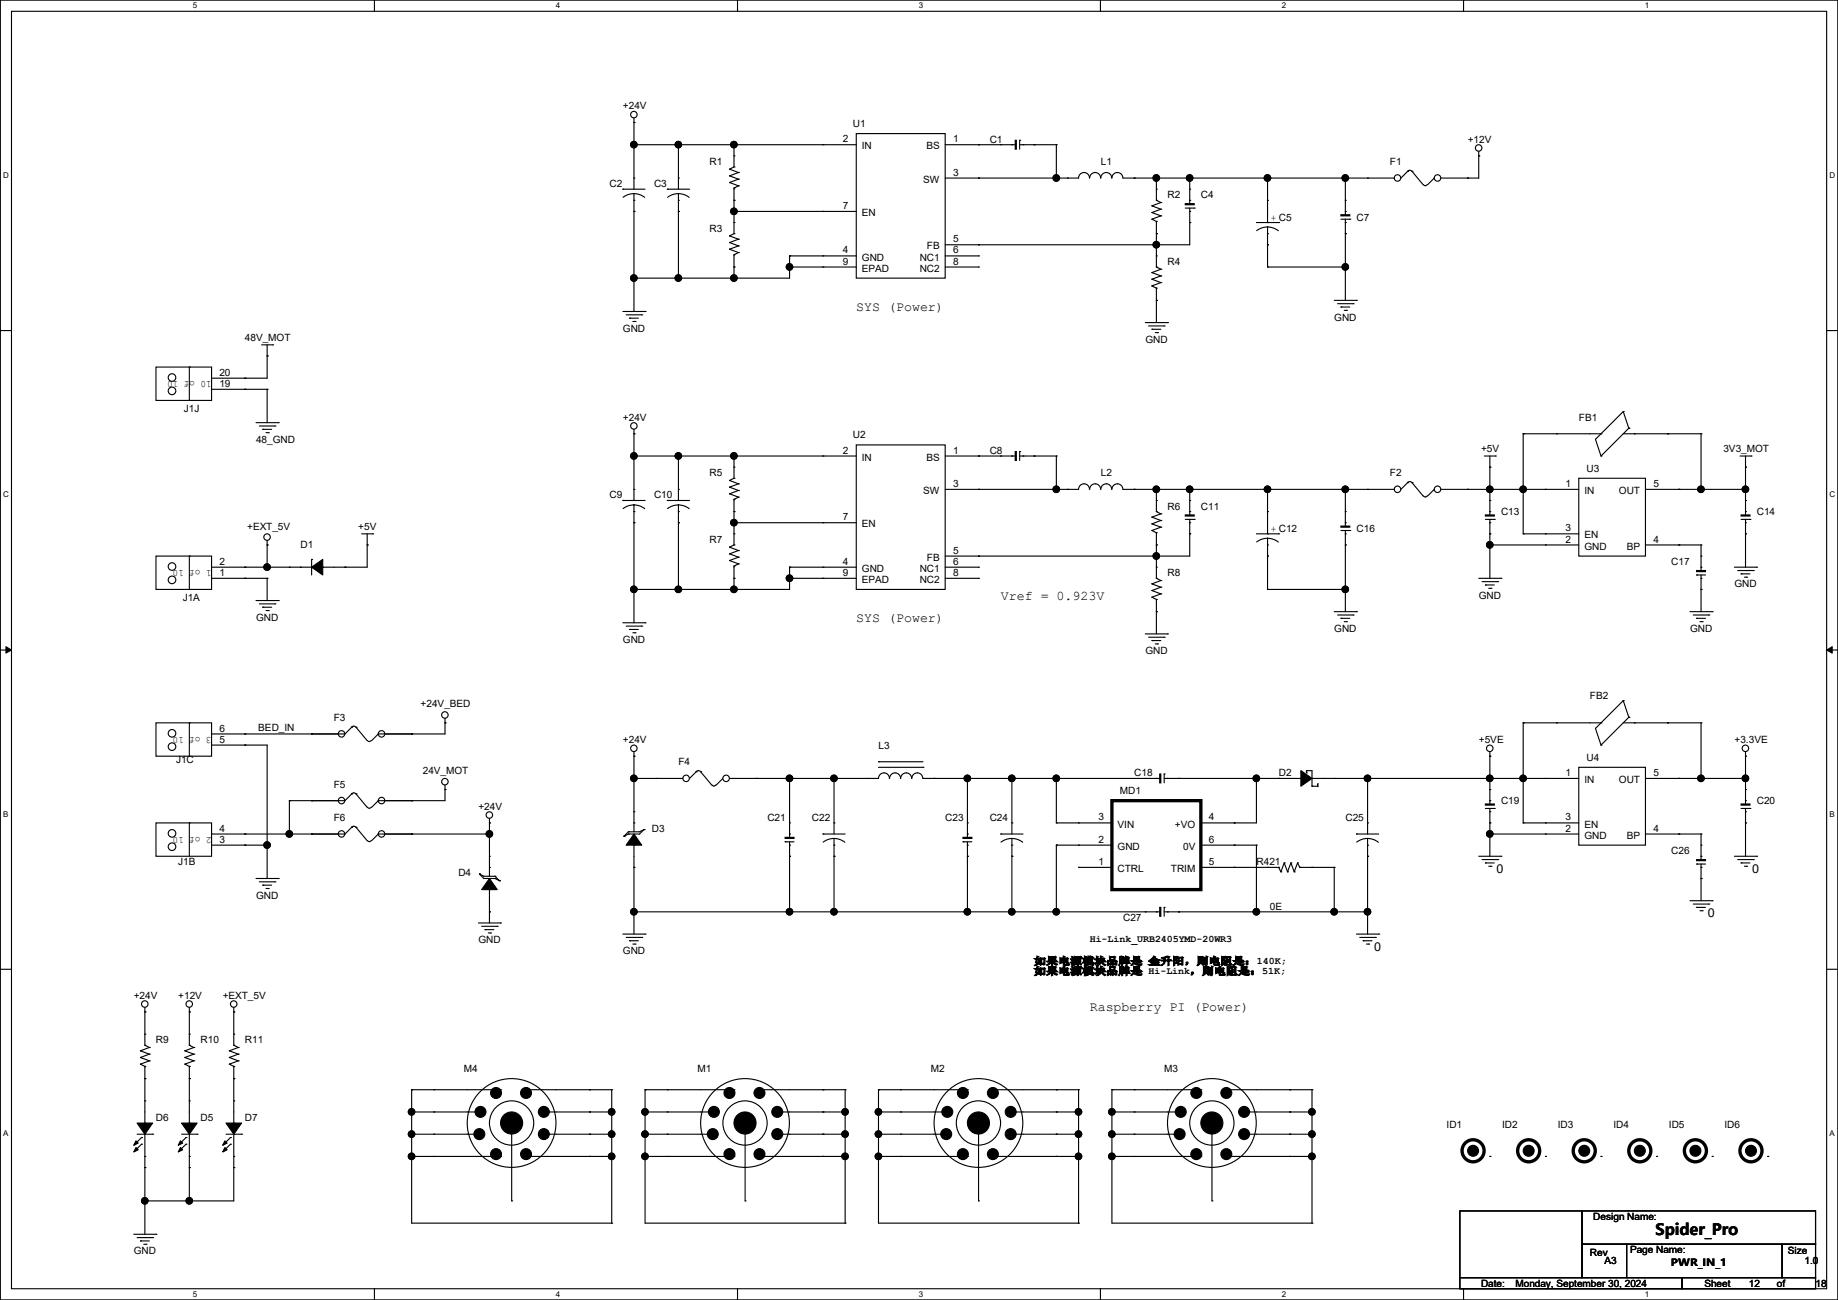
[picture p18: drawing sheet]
<svg xmlns="http://www.w3.org/2000/svg" width="420mm" height="297mm" viewBox="0 0 420 297" stroke-linecap="round" stroke-linejoin="round" font-family="sans-serif">
<defs><g id="words">
<text font-size="3.6" x="378.3" y="282.2">Spider_Pro</text>
<g font-size="3">
<text x="195.7" y="71">SYS (Power)</text>
<text x="228.7" y="137.1">Vref = 0.923V</text>
<text x="195.7" y="142.2">SYS (Power)</text>
<text x="249" y="231.1">Raspberry PI (Power)</text>
</g>
<g font-size="2.8">
<text x="342" y="199.4">0</text>
<text x="400.4" y="199.4">0</text>
<text x="390.2" y="209.6">0</text>
<text x="314" y="217.2">0</text>
</g>
<g font-size="2.3">
<text x="142.3" y="25">+24V</text>
<text x="194.9" y="29">U1</text>
<text x="192.6" y="32.5">2</text>
<text x="196.9" y="34.1">IN</text>
<text x="211.7" y="34.1">BS</text>
<text x="217.8" y="32.5">1</text>
<text x="226.2" y="32.6">C1</text>
<text x="335.4" y="32.6">+12V</text>
<text x="162.1" y="37.7">R1</text>
<text x="210.9" y="41.7">SW</text>
<text x="217.8" y="40.1">3</text>
<text x="251.6" y="37.7">L1</text>
<text x="317.6" y="37.7">F1</text>
<text x="139.3" y="42.8">C2</text>
<text x="149.4" y="42.8">C3</text>
<text x="192.6" y="47.8">7</text>
<text x="266.8" y="45.3">R2</text>
<text x="274.4" y="45.3">C4</text>
<text x="162.1" y="52.9">R3</text>
<text x="196.9" y="49.4">EN</text>
<text x="290.4" y="50.4">+ C5</text>
<text x="310" y="50.4">C7</text>
<text x="192.6" y="57.9">4</text>
<text x="196.9" y="59.5">GND</text>
<text x="210.2" y="59.5">NC1</text>
<text x="211.8" y="57">FB</text>
<text x="217.8" y="55.4">5</text>
<text x="217.8" y="57.9">6</text>
<text x="192.6" y="60.5">9</text>
<text x="196.9" y="62.1">EPAD</text>
<text x="210.2" y="62.1">NC2</text>
<text x="217.8" y="60.5">8</text>
<text x="266.8" y="60.5">R4</text>
<text x="56" y="77.8">48V_MOT</text>
<text x="142.3" y="75.8">GND</text>
<text x="304.9" y="73.2">GND</text>
<text x="261.7" y="78.3">GND</text>
<text x="48.3" y="87" transform="rotate(-180 48.3 87)">10 of 10</text>
<text x="50.1" y="88.4">19</text>
<text x="50.1" y="85.9">20</text>
<text x="42" y="94.1">J1J</text>
<text x="58.5" y="101.2">48_GND</text>
<text x="142.3" y="96.1">+24V</text>
<text x="194.9" y="100.2">U2</text>
<text x="360.8" y="96.1">FB1</text>
<text x="192.6" y="103.6">2</text>
<text x="196.9" y="105.2">IN</text>
<text x="211.7" y="105.2">BS</text>
<text x="217.8" y="103.6">1</text>
<text x="226.2" y="103.7">C8</text>
<text x="338.4" y="103.2">+5V</text>
<text x="362.6" y="107.8">U3</text>
<text x="393.8" y="103.2">3V3_MOT</text>
<text x="139.3" y="113.9">C9</text>
<text x="149.4" y="113.9">C10</text>
<text x="162.1" y="108.8">R5</text>
<text x="210.9" y="112.9">SW</text>
<text x="217.8" y="111.3">3</text>
<text x="251.6" y="108.8">L2</text>
<text x="317.6" y="108.8">F2</text>
<text x="357.7" y="111.3">1</text>
<text x="362.1" y="112.9">IN</text>
<text x="369.9" y="112.9">OUT</text>
<text x="377.8" y="111.3">5</text>
<text x="192.6" y="118.9">7</text>
<text x="266.8" y="116.4">R6</text>
<text x="274.4" y="116.4">C11</text>
<text x="343" y="117.7">C13</text>
<text x="401.4" y="117.7">C14</text>
<text x="56.5" y="121">+EXT_5V</text>
<text x="68.7" y="125.3">D1</text>
<text x="81.9" y="121">+5V</text>
<text x="162.1" y="124">R7</text>
<text x="196.9" y="120.5">EN</text>
<text x="290.4" y="121.5">+ C12</text>
<text x="310" y="121.5">C16</text>
<text x="357.7" y="124">2</text>
<text x="357.7" y="121.4">3</text>
<text x="362.1" y="125.6">GND</text>
<text x="362.1" y="123">EN</text>
<text x="371.7" y="125.6">BP</text>
<text x="377.8" y="124">4</text>
<text x="48.3" y="130.2" transform="rotate(-180 48.3 130.2)">1 of 10</text>
<text x="50.1" y="131.6">1</text>
<text x="50.1" y="129">2</text>
<text x="192.6" y="129">4</text>
<text x="192.6" y="131.6">9</text>
<text x="196.9" y="130.6">GND</text>
<text x="210.2" y="130.6">NC1</text>
<text x="211.8" y="128.1">FB</text>
<text x="217.8" y="126.5">5</text>
<text x="217.8" y="129">6</text>
<text x="217.8" y="131.6">8</text>
<text x="266.8" y="131.7">R8</text>
<text x="381.9" y="129.1">C17</text>
<text x="41.7" y="137.2">J1A</text>
<text x="196.9" y="133.2">EPAD</text>
<text x="210.2" y="133.2">NC2</text>
<text x="337.9" y="136.7">GND</text>
<text x="396.3" y="134.2">GND</text>
<text x="58.5" y="141.8">GND</text>
<text x="142.3" y="146.9">GND</text>
<text x="261.7" y="149.4">GND</text>
<text x="304.9" y="144.4">GND</text>
<text x="386.2" y="144.4">GND</text>
<text x="96.1" y="161.6">+24V_BED</text>
<text x="363.3" y="159.6">FB2</text>
<text x="50.1" y="167.1">6</text>
<text x="59" y="167">BED_IN</text>
<text x="76.3" y="164.7">F3</text>
<text x="48.3" y="168.3" transform="rotate(-180 48.3 168.3)">3 of 10</text>
<text x="50.1" y="169.7">5</text>
<text x="142.3" y="169.8">+24V</text>
<text x="200.8" y="171">L3</text>
<text x="337.9" y="169.8">+5VE</text>
<text x="362.6" y="173.8">U4</text>
<text x="396.3" y="169.8">+3.3VE</text>
<text x="40.2" y="174.3">J1C</text>
<text x="76.3" y="179.9">F5</text>
<text x="96.6" y="176.9">24V_MOT</text>
<text x="155" y="174.8">F4</text>
<text x="259.2" y="177.4">C18</text>
<text x="292.2" y="177.4">D2</text>
<text x="357.7" y="177.3">1</text>
<text x="362.1" y="178.9">IN</text>
<text x="369.9" y="178.9">OUT</text>
<text x="377.8" y="177.3">5</text>
<text x="109.3" y="185">+24V</text>
<text x="255.9" y="181.4">MD1</text>
<text x="343" y="183.7">C19</text>
<text x="401.4" y="183.7">C20</text>
<text x="48.3" y="191.2" transform="rotate(-180 48.3 191.2)">2 of 10</text>
<text x="50.1" y="190">4</text>
<text x="76.3" y="187.5">F6</text>
<text x="148.9" y="190.1">D3</text>
<text x="175.4" y="187.5">C21</text>
<text x="185.5" y="187.5">C22</text>
<text x="216" y="187.5">C23</text>
<text x="226.2" y="187.5">C24</text>
<text x="251.1" y="187.5">3</text>
<text x="255.4" y="189.1">VIN</text>
<text x="268.5" y="189.1">+VO</text>
<text x="276.2" y="187.5">4</text>
<text x="307.4" y="187.5">C25</text>
<text x="357.7" y="190">2</text>
<text x="357.7" y="187.5">3</text>
<text x="362.1" y="191.6">GND</text>
<text x="362.1" y="189.1">EN</text>
<text x="371.7" y="191.6">BP</text>
<text x="377.8" y="190">4</text>
<text x="40.7" y="197.7">J1B</text>
<text x="50.1" y="192.5">3</text>
<text x="251.1" y="192.5">2</text>
<text x="251.1" y="197.6">1</text>
<text x="255.4" y="194.1">GND</text>
<text x="270.4" y="194.1">0V</text>
<text x="276.2" y="197.6">5</text>
<text x="276.2" y="192.5">6</text>
<text x="287.1" y="197.7">R421</text>
<text x="381.9" y="195.2">C26</text>
<text x="104.7" y="200.2">D4</text>
<text x="255.4" y="199.2">CTRL</text>
<text x="267.6" y="199.2">TRIM</text>
<text x="58.5" y="205.3">GND</text>
<text x="290.2" y="207.8">0E</text>
<text x="109.3" y="215.5">GND</text>
<text x="249" y="215.3">Hi-Link_URB2405YMD-20WR3</text>
<text x="256.6" y="210.4">C27</text>
<text x="142.3" y="218">GND</text>
<text x="236.3" y="220.3">如果电源模块品牌是 金升阳，则电阻是：140K;</text>
<text x="236.3" y="222.6">如果电源模块品牌是 Hi-Link，则电阻是：51K;</text>
<text x="30.6" y="228.2">+24V</text>
<text x="40.7" y="228.2">+12V</text>
<text x="50.9" y="228.2">+EXT_5V</text>
<text x="35.6" y="238.3">R9</text>
<text x="45.8" y="238.3">R10</text>
<text x="56" y="238.3">R11</text>
<text x="106" y="244.9">M4</text>
<text x="159.4" y="244.9">M1</text>
<text x="212.7" y="244.9">M2</text>
<text x="266" y="244.9">M3</text>
<text x="35.6" y="256.1">D6</text>
<text x="45.8" y="256.1">D5</text>
<text x="56" y="256.1">D7</text>
<text x="330.6" y="257.6">ID1</text>
<text x="343.3" y="257.6">ID2</text>
<text x="356" y="257.6">ID3</text>
<text x="368.7" y="257.6">ID4</text>
<text x="381.4" y="257.6">ID5</text>
<text x="394.1" y="257.6">ID6</text>
<text x="364.1" y="278.7">Design Name:</text>
<text x="30.6" y="286.6">GND</text>
<text x="363.3" y="286.9">Rev</text>
<text x="372.5" y="286.3">Page Name:</text>
<text x="408.5" y="286.6">Size</text>
<text x="338.4" y="294">Date:</text>
<text x="346.3" y="294">Monday, September 30, 2024</text>
<text x="366.6" y="288.9">A3</text>
<text x="381.8" y="289.2">PWR_IN_1</text>
<text x="389.5" y="294">Sheet</text>
<text x="399.7" y="294">12</text>
<text x="406" y="294">of</text>
<text x="412.4" y="288.9">1.0</text>
<text x="414.9" y="294">18</text>
</g>
<g font-size="1.8">
<text x="44.1" y="1.9">5</text>
<text x="127" y="1.9">4</text>
<text x="210" y="1.9">3</text>
<text x="292.9" y="1.9">2</text>
<text x="375.9" y="1.9">1</text>
<text x=".7" y="40.6">D</text>
<text x="418" y="40.6">D</text>
<text x=".7" y="113.6">C</text>
<text x="418" y="113.6">C</text>
<text x=".7" y="186.6">B</text>
<text x="418" y="186.6">B</text>
<text x=".7" y="259.5">A</text>
<text x="418" y="259.5">A</text>
<text x="44.1" y="296.3">5</text>
<text x="127" y="296.3">4</text>
<text x="210" y="296.3">3</text>
<text x="292.9" y="296.3">2</text>
<text x="375.9" y="296.3">1</text>
</g>
</g></defs>
<path d="M.1 0h419.8v297h-419.8zM2.6 2.6h414.8v291.8h-414.8z" fill="none" stroke="#000" stroke-width=".25"/>
<g fill="#fff">
<path d="M44.1 .3h.9v2h-.9z"/>
<path d="M44.1 294.7h.9v2h-.9z"/>
</g>
<path d="M85.6 0v2.6M85.6 294.4v2.6" fill="none" stroke="#000" stroke-width=".25"/>
<g fill="#fff">
<path d="M127 .3h1v2h-1z"/>
<path d="M127 294.7h1v2h-1z"/>
</g>
<path d="M168.5 0v2.6M168.5 294.4v2.6" fill="none" stroke="#000" stroke-width=".25"/>
<g fill="#fff">
<path d="M210 .3h.9v2h-.9z"/>
<path d="M210 294.7h.9v2h-.9z"/>
</g>
<path d="M251.5 0v2.6M251.5 294.4v2.6" fill="none" stroke="#000" stroke-width=".25"/>
<g fill="#fff">
<path d="M292.9 .3h1v2h-1z"/>
<path d="M292.9 294.7h1v2h-1z"/>
</g>
<path d="M334.4 0v2.6M334.4 294.4v2.6" fill="none" stroke="#000" stroke-width=".25"/>
<g fill="#fff">
<path d="M375.9 .3h1v2h-1z"/>
<path d="M375.9 294.7h1v2h-1z"/>
<path d="M.7 39h1.3v2h-1.3z"/>
<path d="M418 39h1.3v2h-1.3z"/>
<path d="M.7 112h1.3v2h-1.3z"/>
<path d="M418 112h1.3v2h-1.3z"/>
</g>
<path d="M.1 75.5h2.5M417.4 75.5h2.5" fill="none" stroke="#000" stroke-width=".25"/>
<g fill="#fff">
<path d="M.7 185h1.2v1.9h-1.2z"/>
<path d="M418 185h1.2v1.9h-1.2z"/>
</g>
<path d="M.1 148.5h2.5M417.4 148.5h2.5" fill="none" stroke="#000" stroke-width=".25"/>
<path d="M1.4 147.7l1.2 .8-1.2 .7zM417.4 148.5l1.3-.8v1.5z" fill="#000" stroke="#000" stroke-width=".23"/>
<g fill="#fff">
<path d="M.7 257.9h1.2v2h-1.2z"/>
<path d="M418 257.9h1.2v2h-1.2z"/>
</g>
<g fill="none" stroke="#000" stroke-width=".25">
<path d="M144.9 28h.1M144.9 27v1M337.9 35.6h.1M337.9 34.6v1M166.7 56.9h.1M166.7 55.4h.1M166.7 53.9h.1M166.7 56.9l2 .8M166.7 55.4l2 .8M166.7 53.9l2 .8M167.7 53.4h.1M167.7 58.2h.1"/>
<path d="M167.7 50.8h.1M167.7 53.4l-1 .5M167.7 50.8v2.6M167.7 58.2v2.8M168.7 57.7h.1M168.7 56.2h.1M168.7 54.7h.1M168.7 57.7l-1 .5M168.7 56.2l-2 .7M168.7 54.7l-2 .7M243.9 40.7h2.6a1.25 1.25 0 0 1 1.2-1.3 1.25 1.25 0 0 1 1.3 1.3M243.9 40.7h.1"/>
<path d="M249 40.7a1.25 1.25 0 0 1 1.3-1.3 1.25 1.25 0 0 1 1.2 1.3M251.5 40.7a1.25 1.25 0 0 1 1.3-1.3 1.25 1.25 0 0 1 1.2 1.3M254.1 40.7a1.25 1.25 0 0 1 1.2-1.3 1.25 1.25 0 0 1 1.3 1.3M256.6 40.7h2.6M259.2 40.7h.1M287.1 50.8h5.1M289.6 53.4h.1M289.6 50.8h.1M289.6 51.9l1.6 .3 .9 .5M289.6 51.9l-1 .1-1.4 .7M289.6 45.8h.1M289.6 55.9h.1"/>
<path d="M289.6 45.8v5M289.6 51.9v4M292.2 50.8h.1M59.8 78.8h2.5M61 78.8v2.5M62.3 78.8h.1M142.3 71.2h5.1M143.1 71.9h3.5M143.8 72.7h.1M143.8 72.7h2.1M144.6 73.4h.5M145.1 73.4h.1"/>
<path d="M146.6 71.9h.1M147.4 71.2h.1M167.7 61h.1M261.7 73.7h5.1M262.5 74.5h3.5M263.2 75.2h.1M263.2 75.2h2.1M264 76h.5M264.5 76h.1M266 74.5h.1M266.8 73.7h.1M304.9 68.6h5.1"/>
<path d="M305.6 69.4h3.6M306.4 70.1h.1M306.4 70.1h2M307.2 70.9h.5M307.7 70.9h.1M309.2 69.4h.1M310 68.6h.1M58.5 96.6h5.1M59.3 97.3h3.5M60 98.1h.1M60 98.1h2.1M60.8 98.8h.5"/>
<path d="M61 81.3h.1M61.3 98.8h.1M62.8 97.3h.1M63.6 96.6h.1M144.9 99.1h.1M144.9 98.1v1M355.7 99.1h.1M355.7 99.1h10.1M365.8 99.1h.1M370.9 94h.1M370.9 94l-6.3 6.4 1.2 3.8M370.9 94l1.3 3.8"/>
<path d="M370.9 99.1h10.2M372.2 97.8h.1M372.2 97.8l-6.4 6.4M373.5 99.1h.1M381.1 99.1h.1M289.6 116.9h.1M289.6 116.9v5.1M339.2 104.2h2.5M340.4 106.7h.1M340.4 104.2v2.5M341.7 104.2h.1M365.8 104.2h.1"/>
<path d="M397.6 104.2h2.5M397.8 118.7h2.1M398.9 106.7h.1M398.9 119.4h.1M398.9 116.9h.1M398.9 114.3h.1M398.9 104.2v2.5M398.9 114.3v3.3M398.9 118.7v3.3M399.9 118.7h.1M400.1 104.2h.1M58.5 137.2h5.1"/>
<path d="M59.3 138h3.5M60 138.7h.1M60 138.7h2.1M60.8 139.5h.5M61 124.5h.1M61 123.5v1M61.3 139.5h.1M62.8 138h.1M63.6 137.2h.1M82.6 122h2.6M83.9 124.5h.1M83.9 122v2.5"/>
<path d="M85.2 122h.1M166.7 128.1h.1M166.7 126.5h.1M166.7 125h.1M166.7 128.1l2 .7M166.7 126.5l2 .8M166.7 125l2 .8M167.7 124.5h.1M167.7 129.3h.1M167.7 122h.1M167.7 132.1h.1M167.7 122v2.5"/>
<path d="M167.7 129.3v2.8M167.7 124.5l-1 .5M168.7 128.8h.1M168.7 127.3h.1M168.7 125.8h.1M168.7 128.8l-1 .5M168.7 127.3l-2 .8M168.7 125.8l-2 .7M287.1 122h5.1M289.6 124.5h.1M289.6 122h.1M289.6 123l1.6 .3 .9 .5"/>
<path d="M289.6 123l-1 .1-1.4 .7M289.6 127h.1M289.6 123v4M292.2 122h.1M304.9 139.7h5.1M310 139.7h.1M337.9 132.1h5.1M338.7 132.9h3.5M339.4 133.6h.1M339.4 133.6h2.1M340.2 134.4h.5M340.7 134.4h.1"/>
<path d="M342.2 132.9h.1M343 132.1h.1M386.2 139.7h5M387.7 131.4h.1M387.7 131.4h2M388.7 132.1h.1M388.7 129.6h.1M388.7 127h.1M388.7 134.7h.1M388.7 127v3.3M388.7 131.4v3.3M391.2 139.7h.1"/>
<path d="M396.3 129.6h5.1M397.1 130.3h3.5M397.8 131.1h.1M397.8 131.1h2.1M398.6 131.9h.5M398.9 122h.1M399.1 131.9h.1M400.6 130.3h.1M401.4 129.6h.1M142.3 142.3h5.1M143.1 143h3.5M143.8 143.8h.1"/>
<path d="M143.8 143.8h2.1M144.6 144.6h.5M145.1 144.6h.1M146.6 143h.1M147.4 142.3h.1M261.7 144.8h5.1M262.5 145.6h3.5M263.2 146.3h.1M263.2 146.3h2.1M264 147.1h.5M264.5 147.1h.1M266 145.6h.1"/>
<path d="M266.8 144.8h.1M305.6 140.5h3.6M306.4 141.3h.1M306.4 141.3h2M307.2 142h.5M307.7 142h.1M309.2 140.5h.1M386.9 140.5h3.6M387.7 141.3h.1M387.7 141.3h2M388.5 142h.5M389 142h.1"/>
<path d="M390.5 140.5h.1M101.7 165.1h.1M101.7 164.1v1M101.7 179.4v1M144.9 172.8h.1M144.9 171.7v1.1M159.1 176.3a.74 .74 0 0 1 1 0M159.1 176.3h.1M159.1 176.3l-1.5 1.5M160.1 176.3h.1M160.1 176.3l2.5 3.1M163.6 179.3a.49 .49 0 0 1-.9 0"/>
<path d="M165.2 177.8h.1M165.2 177.8l-1.5 1.6M340.4 172.8h.1M340.4 171.7v1.1M355.7 165.1h.1M355.7 165.1h10.1M365.8 170.2h.1M365.8 165.1h.1M370.9 160.1h.1M370.9 160.1l-6.3 6.3 1.2 3.8M370.9 160.1l1.3 3.8M370.9 165.1h10.2"/>
<path d="M372.2 163.9h.1M372.2 163.9l-6.4 6.3M373.5 165.1h.1M381.1 165.1h.1M398.9 172.8h.1M398.9 171.7v1.1M35.6 188h12.7v7.6h-12.7zM43.3 188h.1M43.3 188v7.6M48.3 190.5h7.7M48.3 193.1h7.7M56 193.1h.1"/>
<path d="M56 190.5h.1M101.7 180.4h.1M109.6 199.7h.1M109.6 199.7l1 1h2.5M109.6 199.7l1 .5h2.5M111.8 188h.1M111.8 198.2h.1M111.8 195.6h.1M111.8 187v1M111.8 195.6v4.6M179.4 192.3h.1M179.4 192.3h2"/>
<path d="M180.4 193.1h.1M180.4 190.5h.1M180.4 188h.1M180.4 195.6h.1M180.4 188v3.3M180.4 192.3v3.3M188 190.5h.1M188 190.5h5.1M190.6 193.1h.1M190.6 191.6l-1.1 .1-1.4 .7M190.6 191.6l1.5 .3 1 .5M190.6 188h.1"/>
<path d="M190.6 195.6h.1M190.6 188v2.5M190.6 191.6v4M246.5 193.1h.1M246.5 188h.1M246.5 198.2h.1M246.5 198.2h7.6M246.5 193.1h7.6M246.5 188h7.6M274.4 198.2h7.6M274.4 193.1h7.6M274.4 188h7.6"/>
<path d="M282 188h.1M282 198.2h.1M282 193.1h.1M289.6 198.2h.1M289.6 198.2h2.6M292.2 198.2h.1M292.2 198.2l.5 1M292.7 199.2h.1M293.5 197.1h.1M293.5 197.1l.7 2.1M293.5 197.1l-.8 2.1M294.2 199.2h.1"/>
<path d="M295 197.1h.1M295 197.1l.7 2.1M295 197.1l-.8 2.1M295.7 199.2h.1M296.5 197.1h.1M296.5 197.1l.5 1.1M296.5 197.1l-.8 2.1M297 198.2h.1M297 198.2h2.8M299.8 198.2h.1M337.9 195.6h5.1M338.7 196.4h3.5"/>
<path d="M339.4 197.1h.1M339.4 197.1h2.1M339.4 184.7h2.1M340.2 197.9h.5M340.4 185.5h.1M340.4 182.9h.1M340.4 180.4h.1M340.4 188h.1M340.4 180.4v3.3M340.4 184.7v3.3M340.7 197.9h.1M341.5 184.7h.1"/>
<path d="M342.2 196.4h.1M343 195.6h.1M396.3 195.6h5.1M397.1 196.4h3.5M397.8 197.1h.1M397.8 197.1h2.1M397.8 184.7h2.1M398.6 197.9h.5M398.9 185.5h.1M398.9 182.9h.1M398.9 180.4h.1M398.9 188h.1"/>
<path d="M398.9 180.4v3.3M398.9 184.7v3.3M399.1 197.9h.1M399.9 184.7h.1M400.6 196.4h.1M401.4 195.6h.1M58.5 200.7h5.1M59.3 201.5h3.5M60 202.2h.1M60 202.2h2.1M60.8 203h.5M61.3 203h.1"/>
<path d="M62.8 201.5h.1M63.6 200.7h.1M109.3 210.9h5.1M110.1 211.6h3.5M110.8 212.4h.1M110.8 212.4h2.1M111.6 213.1h.5M111.8 203.2h.1M111.8 208.3h.1M111.8 203.2v5.1M112.1 213.1h.1M113.1 200.2h.1"/>
<path d="M113.1 200.7h.1M113.1 200.2l1 1M113.1 200.7l1 .5M113.6 211.6h.1M114.1 201.2h.1M114.4 210.9h.1M142.3 213.4h5.1M143.1 214.2h3.5M143.8 214.9h.1M143.8 214.9h2.1M144.6 215.7h.5M145.1 215.7h.1"/>
<path d="M146.6 214.2h.1M147.4 213.4h.1M310 213.4h5M310.7 214.2h3.6M311.5 214.9h.1M311.5 214.9h2M312.3 215.7h.5M312.8 215.7h.1M314.3 214.2h.1M315 213.4h.1M386.2 205.8h5M386.9 206.5h3.6"/>
<path d="M387.7 207.3h.1M387.7 207.3h2M388.5 208.1h.5M389 208.1h.1M390.5 206.5h.1M391.2 205.8h.1M.1 221.4h2.5M33.1 231.2h.1M33.1 230.2v1M43.3 231.2h.1M43.3 230.2v1M53.4 231.2h.1"/>
<path d="M53.4 230.2v1M417.4 221.4h2.5M51.6 259.1h3.6M52.7 259.9h.1M52.7 259.9l-1.6 1.5M53.4 256.6h.1M53.4 251.5h.1M53.4 251.5v5.1M53.4 259.1v7.6M55.2 259.1h.1M99.1 249h.1M99.1 254h.1"/>
<path d="M99.1 259.1h.1M99.1 249h15.3M99.1 254h10.2M99.1 259.1h10.2M109.3 259.1h.1M109.3 254h.1M114.4 249h.1M116.9 256.6h.1M116.9 256.6v17.8M119.5 249h.1M119.5 249h15.2M124.5 254h.1"/>
<path d="M124.5 259.1h.1M124.5 254h10.2M124.5 259.1h10.2M134.7 249h.1M134.7 254h.1M134.7 259.1h.1M259.2 249h.1M259.2 254h.1M259.2 259.1h.1M259.2 249h15.2M259.2 254h10.1M259.2 259.1h10.1"/>
<path d="M269.3 259.1h.1M269.3 254h.1M274.4 249h.1M276.9 256.6h.1M276.9 256.6v17.8M279.5 249h.1M279.5 249h15.2M284.6 254h.1M284.6 259.1h.1M284.6 254h10.1M284.6 259.1h10.1M294.7 249h.1"/>
<path d="M294.7 254h.1M294.7 259.1h.1M52.7 261.4h.1M52.7 261.4l-1.6 1.5M53.4 264.2h.1M53.4 266.7h.1M99.1 264.2h.1M99.1 264.2h15.3M114.4 264.2h.1M116.9 274.4h.1M119.5 264.2h.1M119.5 264.2h15.2"/>
<path d="M134.7 264.2h.1M259.2 264.2h.1M259.2 264.2h15.2M274.4 264.2h.1M276.9 274.4h.1M279.5 264.2h.1M279.5 264.2h15.2M294.7 264.2h.1M333.6 276.6h27.9v15.3h-27.9zM361.5 276.6h53.4v7.7h-53.4zM30.6 282h5M31.3 282.7h3.6"/>
<path d="M32.1 283.5h.1M32.1 283.5h2M32.9 284.3h.5M33.4 284.3h.1M34.9 282.7h.1M35.6 282h.1M333.6 291.9h50.8v2.5h-50.8zM361.5 284.3h10.2v7.6h-10.2zM371.7 284.3h35.5v7.6h-35.5zM384.4 291.9h30.5v2.5h-30.5zM407.2 284.3h7.7v7.6h-7.7z"/>
<circle cx="144.8" cy="26.2" r=".74"/>
<circle cx="337.9" cy="33.8" r=".74"/>
<circle cx="144.8" cy="97.3" r=".74"/>
<circle cx="61" cy="122.7" r=".74"/>
<circle cx="101.7" cy="178.6" r=".74"/>
<circle cx="101.7" cy="163.3" r=".74"/>
<circle cx="144.8" cy="171" r=".74"/>
<circle cx="340.4" cy="171" r=".74"/>
<circle cx="398.8" cy="171" r=".74"/>
<circle cx="39.3" cy="190.4" r=".87"/>
<circle cx="39.3" cy="193.4" r=".87"/>
<circle cx="111.8" cy="186.2" r=".74"/>
<circle cx="33.1" cy="229.4" r=".74"/>
<circle cx="43.2" cy="229.4" r=".74"/>
<circle cx="53.4" cy="229.4" r=".74"/>
<circle cx="116.9" cy="256.6" r="10.1"/>
<circle cx="116.9" cy="256.6" r="5.1"/>
<circle cx="276.9" cy="256.6" r="10.1"/>
<circle cx="276.9" cy="256.6" r="5.1"/>
</g>
<g fill="#000" stroke="#000" stroke-width=".25">
<path d="M397.8 117.6h2.1v.3h-2.1z" fill-rule="evenodd"/>
<path d="M387.7 130.3h2v.3h-2z" fill-rule="evenodd"/>
<path d="M179.4 191.3h2v.3h-2z" fill-rule="evenodd"/>
<path d="M339.4 183.7h2.1v.2h-2.1z" fill-rule="evenodd"/>
<path d="M397.8 183.7h2.1v.2h-2.1z" fill-rule="evenodd"/>
<path d="M111.8 200.7l1.8 2.5h-3.5z" fill-rule="evenodd"/>
<path d="M51.6 256.6h3.6l-1.8 2.5z" fill-rule="evenodd"/>
<path d="M51.4 262.2l.5 .5-1 .5z" fill-rule="evenodd"/>
<path d="M51.4 260.6l.5 .6-1 .5z" fill-rule="evenodd"/>
<circle cx="109.5" cy="259.1" r="1.25"/>
<circle cx="109.8" cy="254" r="1.25"/>
<circle cx="113.3" cy="249.7" r="1.25"/>
<circle cx="116.9" cy="256.6" r="2.52"/>
<circle cx="120.2" cy="249.7" r="1.25"/>
<circle cx="124.3" cy="254" r="1.25"/>
<circle cx="124.3" cy="259.1" r="1.25"/>
<circle cx="269.6" cy="259.1" r="1.25"/>
<circle cx="269.8" cy="254" r="1.25"/>
<circle cx="273.4" cy="249.7" r="1.25"/>
<circle cx="276.9" cy="256.6" r="2.52"/>
<circle cx="280.2" cy="249.7" r="1.25"/>
<circle cx="284.3" cy="254" r="1.25"/>
<circle cx="284.3" cy="259.1" r="1.25"/>
<circle cx="113.3" cy="263.7" r="1.25"/>
<circle cx="120.2" cy="263.7" r="1.25"/>
<circle cx="273.4" cy="263.7" r="1.25"/>
<circle cx="280.2" cy="263.7" r="1.25"/>
</g>
<path d="M254.1 182.9h20.3v20.3h-20.3z" fill="none" stroke="#000" stroke-width=".76"/>
<circle cx="156.8" cy="177.8" r=".74" fill="#fff" stroke="#000" stroke-width=".25"/>
<path d="M149.9 177.8h.1M149.9 177.8h6.1" fill="none" stroke="#000" stroke-width=".25"/>
<circle cx="165.9" cy="177.8" r=".74" fill="#fff" stroke="#000" stroke-width=".25"/>
<g fill="none" stroke="#000" stroke-width=".25">
<path d="M228.7 33.1h.1M228.7 33.1h3.3M231.2 33.1h.1M233 32h.1M233 33.1h3.3M233 32v2.1M233.8 33.1h.1M236.3 33.1h.1M263.2 50.1h.1M263.2 48.6h.1M263.2 47h.1M263.2 50.1l1 .5"/>
<path d="M263.2 48.6l2.1 .7M263.2 47l2.1 .8M264.2 45.8h.1M264.2 50.6h.1M264.2 43.2h.1M264.2 53.4h.1M264.2 58.5h.1M264.2 45.8l1.1 .5M264.2 43.2v2.6M264.2 50.6v2.8M264.2 58.5v2.5M265.3 49.3h.1"/>
<path d="M265.3 47.8h.1M265.3 46.3h.1M265.3 49.3l-2.1 .8M265.3 47.8l-2.1 .8M265.3 46.3l-2.1 .7M263.2 65.3h.1M263.2 63.8h.1M263.2 62.3h.1M263.2 65.3l1 .5M263.2 63.8l2.1 .8M263.2 62.3l2.1 .7M264.2 61h.1"/>
<path d="M264.2 65.8h.1M264.2 68.6h.1M264.2 65.8v2.8M264.2 61l1.1 .5M265.3 64.6h.1M265.3 63h.1M265.3 61.5h.1M265.3 64.6l-2.1 .7M265.3 63l-2.1 .8M265.3 61.5l-2.1 .8M243.9 111.8h2.6a1.25 1.25 0 0 1 1.2-1.3 1.25 1.25 0 0 1 1.3 1.3M243.9 111.8h.1"/>
<path d="M249 111.8a1.25 1.25 0 0 1 1.3-1.3 1.25 1.25 0 0 1 1.2 1.3M251.5 111.8a1.25 1.25 0 0 1 1.3-1.3 1.25 1.25 0 0 1 1.2 1.3M254.1 111.8a1.25 1.25 0 0 1 1.2-1.3 1.25 1.25 0 0 1 1.3 1.3M256.6 111.8h2.6M259.2 111.8h.1M263.2 119.7h.1M263.2 118.2h.1M263.2 119.7l2.1 .7M263.2 118.2l2.1 .7M264.2 116.9h.1M264.2 114.3h.1M264.2 114.3v2.6"/>
<path d="M264.2 116.9l1.1 .5M265.3 118.9h.1M265.3 117.4h.1M265.3 118.9l-2.1 .8M265.3 117.4l-2.1 .8M263.2 121.2h.1M263.2 121.2l1 .5M264.2 121.7h.1M264.2 124.5h.1M264.2 121.7v2.8M265.3 120.4h.1M265.3 120.4l-2.1 .8"/>
<path d="M35.6 165.1h12.7v7.7h-12.7zM43.3 165.1h.1M43.3 165.1v7.7M48.3 170.2h7.7M48.3 167.7h7.7M56 170.2h.1M56 167.7h.1M166.7 177.8h6.1M172.8 177.8h.1M198.2 177.8h2.5a1.25 1.25 0 0 1 1.3-1.2 1.25 1.25 0 0 1 1.2 1.2 1.27 1.27 0 0 1 1.3-1.2 1.27 1.27 0 0 1 1.3 1.2M198.2 177.8h.1M200.7 174h.1"/>
<path d="M200.7 174h10.2M200.7 175.3h10.2M205.8 177.8a1.25 1.25 0 0 1 1.3-1.2 1.25 1.25 0 0 1 1.2 1.2 1.27 1.27 0 0 1 1.3-1.2 1.27 1.27 0 0 1 1.3 1.2M210.9 175.3h.1M210.9 177.8h2.5M213.4 177.8h.1M80.3 181.4a.74 .74 0 0 1 1.1 0M80.3 181.4h.1M80.3 181.4l-1.5 1.5M81.4 181.4h.1M81.4 181.4l2.5 3M84.8 184.4a.49 .49 0 0 1-.8 0"/>
<path d="M86.4 182.9h.1M86.4 182.9l-1.5 1.5M228.7 190.5h.1M228.7 190.5h5.1M231.2 193.1h.1M231.2 191.6l-1 .1-1.5 .7M231.2 191.6l1.6 .3 .9 .5M231.2 188h.1M231.2 195.6h.1M231.2 188v2.5M231.2 191.6v4M310 190.5h.1"/>
<path d="M310 190.5h5M312.5 193.1h.1M312.5 191.6l-1.1 .1-1.4 .7M312.5 191.6l1.6 .3 .9 .5M312.5 188h.1M312.5 195.6h.1M312.5 188v2.5M312.5 191.6v4M261.7 208.3h.1M261.7 208.3h3.3M264.2 208.3h.1M266 207.3h.1"/>
<path d="M266 208.3h3.3M266 207.3v2M266.8 208.3h.1M269.3 208.3h.1M43.3 238.8h.1M43.3 236.3h.1M43.3 236.3v2.5M43.3 238.8l1 .5M44.3 239.3h.1M44.3 239.3l-2.1 .8M31.3 259.1h3.6M32.3 259.9h.1"/>
<path d="M32.3 259.9l-1.5 1.5M33.1 256.6h.1M33.1 251.5h.1M33.1 251.5v5.1M33.1 259.1v7.6M34.9 259.1h.1M42.2 243.1h.1M42.2 241.6h.1M42.2 240.1h.1M42.2 243.1l1.1 .5M42.2 241.6l2.1 .8M42.2 240.1l2.1 .7"/>
<path d="M43.3 243.6h.1M43.3 246.4h.1M43.3 243.6v2.8M44.3 242.4h.1M44.3 240.8h.1M44.3 242.4l-2.1 .7M44.3 240.8l-2.1 .8M152.5 249h.1M152.5 254h.1M152.5 259.1h.1M152.5 259.1h10.1M152.5 249h15.2"/>
<path d="M152.5 254h10.1M162.6 259.1h.1M162.6 254h.1M167.7 249h.1M170.3 256.6h.1M170.3 256.6v17.8M172.8 249h.1M172.8 249h15.2M177.9 254h.1M177.9 259.1h.1M177.9 259.1h10.1M177.9 254h10.1"/>
<path d="M188 249h.1M188 254h.1M188 259.1h.1M205.8 249h.1M205.8 254h.1M205.8 259.1h.1M205.8 259.1h10.2M205.8 249h15.3M205.8 254h10.2M216 259.1h.1M216 254h.1M221.1 249h.1"/>
<path d="M223.6 256.6h.1M223.6 256.6v17.8M226.1 249h.1M226.1 249h15.3M231.2 254h.1M231.2 259.1h.1M231.2 259.1h10.2M231.2 254h10.2M241.4 249h.1M241.4 254h.1M241.4 259.1h.1M32.3 261.4h.1"/>
<path d="M32.3 261.4l-1.5 1.5M33.1 264.2h.1M33.1 266.7h.1M152.5 264.2h.1M152.5 264.2h15.2M167.7 264.2h.1M170.3 274.4h.1M172.8 264.2h.1M172.8 264.2h15.2M188 264.2h.1M205.8 264.2h.1M205.8 264.2h15.3"/>
<path d="M221.1 264.2h.1M223.6 274.4h.1M226.1 264.2h.1M226.1 264.2h15.3M241.4 264.2h.1M340.4 264.2h.1M378.5 264.2h.1M403.9 264.2h.1"/>
<circle cx="39.3" cy="170.6" r=".87"/>
<circle cx="39.3" cy="167.5" r=".87"/>
<circle cx="170.2" cy="256.6" r="10.1"/>
<circle cx="170.2" cy="256.6" r="5.1"/>
<circle cx="223.6" cy="256.6" r="10.1"/>
<circle cx="223.6" cy="256.6" r="5.1"/>
</g>
<g fill="#000" stroke="#000" stroke-width=".25">
<path d="M232 32h.2v2.1h-.2z" fill-rule="evenodd"/>
<path d="M265 207.3h.3v2h-.3z" fill-rule="evenodd"/>
<path d="M31.3 256.6h3.6l-1.8 2.5z" fill-rule="evenodd"/>
<path d="M31.1 262.2l.5 .5-1 .5z" fill-rule="evenodd"/>
<path d="M31.1 260.6l.5 .6-1 .5z" fill-rule="evenodd"/>
<circle cx="162.9" cy="259.1" r="1.25"/>
<circle cx="163.1" cy="254" r="1.25"/>
<circle cx="166.7" cy="249.7" r="1.25"/>
<circle cx="170.2" cy="256.6" r="2.52"/>
<circle cx="173.5" cy="249.7" r="1.25"/>
<circle cx="177.6" cy="254" r="1.25"/>
<circle cx="177.6" cy="259.1" r="1.25"/>
<circle cx="216.2" cy="259.1" r="1.25"/>
<circle cx="216.5" cy="254" r="1.25"/>
<circle cx="220" cy="249.7" r="1.25"/>
<circle cx="223.6" cy="256.6" r="2.52"/>
<circle cx="226.9" cy="249.7" r="1.25"/>
<circle cx="230.9" cy="254" r="1.25"/>
<circle cx="230.9" cy="259.1" r="1.25"/>
<circle cx="166.7" cy="263.7" r="1.25"/>
<circle cx="173.5" cy="263.7" r="1.25"/>
<circle cx="220" cy="263.7" r="1.25"/>
<circle cx="226.9" cy="263.7" r="1.25"/>
<circle cx="336.6" cy="262.9" r="1.25"/>
<circle cx="374.7" cy="262.9" r="1.25"/>
<circle cx="400.1" cy="262.9" r="1.25"/>
</g>
<g fill="none" stroke="#000" stroke-width=".76">
<circle cx="336.6" cy="262.9" r="2.52"/>
<circle cx="374.7" cy="262.9" r="2.52"/>
<circle cx="400.1" cy="262.9" r="2.52"/>
</g>
<circle cx="78" cy="182.9" r=".74" fill="#fff" stroke="#000" stroke-width=".25"/>
<path d="M71.2 182.9h.1M71.2 182.9h6.1" fill="none" stroke="#000" stroke-width=".25"/>
<circle cx="87.2" cy="182.9" r=".74" fill="#fff" stroke="#000" stroke-width=".25"/>
<path d="M321.6 110.2a.74 .74 0 0 1 1.1 .1M321.6 110.3h.1M321.6 110.3l-1.5 1.5M322.7 110.3h.1M322.7 110.3l2.5 3M326.1 113.3a.49 .49 0 0 1-.8 0M327.7 111.8h.1M327.7 111.8l-1.5 1.5M71.2 182.9h.1M71.2 182.9h7.6M86.4 182.9h7.7M94.1 182.9h.1" fill="none" stroke="#000" stroke-width=".25"/>
<circle cx="319.3" cy="111.8" r=".74" fill="#fff" stroke="#000" stroke-width=".25"/>
<path d="M312.5 111.8h.1M312.5 111.8h6.1" fill="none" stroke="#000" stroke-width=".25"/>
<circle cx="328.5" cy="111.8" r=".74" fill="#fff" stroke="#000" stroke-width=".25"/>
<path d="M329.3 111.8h6.1M335.4 111.8h.1M80.3 166.1a.74 .74 0 0 1 1.1 0M80.3 166.2h.1M80.3 166.2l-1.5 1.5M81.4 166.2h.1M81.4 166.2l2.5 3M84.8 169.2a.49 .49 0 0 1-.8 0M86.4 167.7h.1M86.4 167.7l-1.5 1.5M365.8 264.2h.1" fill="none" stroke="#000" stroke-width=".25"/>
<circle cx="362" cy="262.9" r="1.25" fill="#000" stroke="#000" stroke-width=".25"/>
<circle cx="362" cy="262.9" r="2.52" fill="none" stroke="#000" stroke-width=".76"/>
<circle cx="78" cy="167.7" r=".74" fill="#fff" stroke="#000" stroke-width=".25"/>
<path d="M71.2 167.7h.1M71.2 167.7h6.1" fill="none" stroke="#000" stroke-width=".25"/>
<circle cx="87.2" cy="167.7" r=".74" fill="#fff" stroke="#000" stroke-width=".25"/>
<g fill="none" stroke="#000" stroke-width=".25">
<path d="M166.7 38.7h.1M166.7 38.7l2 .7M167.7 38.1h.1M167.7 35.6h.1M167.7 38.1l-1 .6M167.7 35.6v2.5M168.7 39.4h.1M168.7 39.4l-2 .8M321.6 39.1a.74 .74 0 0 1 1.1 0M321.6 39.2h.1M321.6 39.2l-1.5 1.5M322.7 39.2h.1"/>
<path d="M322.7 39.2l2.5 3M166.7 41.7h.1M166.7 40.2h.1M166.7 41.7l2 .8M166.7 40.2l2 .7M167.7 43h.1M167.7 45.8h.1M167.7 43v2.8M168.7 42.5h.1M168.7 40.9h.1M168.7 42.5l-1 .5M168.7 40.9l-2 .8"/>
<path d="M270.8 47.5h2.1M271.9 48.3h.1M271.9 45.8h.1M271.9 43.2h.1M271.9 50.8h.1M271.9 43.2v3.3M271.9 47.5v3.3M272.9 47.5h.1M306.4 50.1h2M307.4 50.8h.1M307.4 48.3h.1M307.4 45.8h.1"/>
<path d="M307.4 53.4h.1M307.4 45.8v3.3M307.4 50.1v3.3M308.4 50.1h.1M326.1 42.2a.49 .49 0 0 1-.8 0M327.7 40.7h.1M327.7 40.7l-1.5 1.5M35.6 83.9h12.7v7.6h-12.7zM43.3 83.9h.1M43.3 83.9v7.6M48.3 88.9h7.7M48.3 86.4h7.7"/>
<path d="M56 88.9h.1M56 86.4h.1M166.7 112.8h.1M166.7 111.3h.1M166.7 109.8h.1M166.7 112.8l2 .8M166.7 111.3l2 .8M166.7 109.8l2 .7M167.7 109.3h.1M167.7 114.1h.1M167.7 106.7h.1M167.7 116.9h.1"/>
<path d="M167.7 106.7v2.6M167.7 114.1v2.8M167.7 109.3l-1 .5M168.7 113.6h.1M168.7 112.1h.1M168.7 110.5h.1M168.7 113.6l-1 .5M168.7 112.1l-2 .7M168.7 110.5l-2 .8M188 104.2h.1M188 119.4h.1M188 104.2h7.7"/>
<path d="M188 119.4h7.7M195.7 101.6h20.3v33.1h-20.3zM216 104.2h7.6M216 111.8h7.6M223.6 104.2h.1M223.6 111.8h.1M228.7 104.2h.1M228.7 104.2h3.3M231.2 104.2h.1M233 103.2h.1M233 104.2h3.3M233 103.2v2"/>
<path d="M233.8 104.2h.1M236.3 104.2h.1M307.4 119.4h.1M307.4 116.9h.1M307.4 116.9v3.3M339.4 118.7h2.1M340.4 119.4h.1M340.4 116.9h.1M340.4 114.3h.1M340.4 114.3v3.3M340.4 118.7v3.3M341.5 118.7h.1"/>
<path d="M188 129.6h.1M188 132.1h.1M188 129.6h7.7M188 132.1h7.7M216 129.6h7.6M216 127h7.6M216 132.1h7.6M223.6 127h.1M223.6 129.6h.1M223.6 132.1h.1M263.2 136.4h.1M263.2 134.9h.1"/>
<path d="M263.2 133.4h.1M263.2 136.4l1 .5M263.2 134.9l2.1 .8M263.2 133.4l2.1 .8M264.2 132.1h.1M264.2 136.9h.1M264.2 129.6h.1M264.2 139.7h.1M264.2 132.1l1.1 .5M264.2 129.6v2.5M264.2 136.9v2.8M265.3 135.7h.1"/>
<path d="M265.3 134.2h.1M265.3 132.6h.1M265.3 135.7l-2.1 .7M265.3 134.2l-2.1 .7M265.3 132.6l-2.1 .8M306.4 121.2h2M307.4 122h.1M307.4 124.5h.1M307.4 121.2v3.3M308.4 121.2h.1M340.4 122h.1M71.2 167.7h.1"/>
<path d="M71.2 167.7h7.6M86.4 167.7h7.7M94.1 167.7h.1M292.2 177.8h.1M292.2 177.8h5.1M297.3 177.8h.1M298.5 176.1h.1M298.5 176.6h.1M298.5 176.1h1.3v3.5M298.5 176.1v.5M299.8 179.6h.1M299.8 177.8h5.1"/>
<path d="M299.8 179.6h1.3M301.1 179.6h.1M301.1 179.1h.1M301.1 179.1v.5M302.3 177.8h.1M304.9 177.8h.1M353.1 177.8h.1M353.1 177.8h7.7M360.8 175.3h15.2v17.8h-15.2zM376 177.8h7.6M383.6 177.8h.1M142.6 191.1h.1"/>
<path d="M143.6 190h.1M143.6 190.5h.1M143.6 190l-1 1.1M143.6 190.5l-1 .6M144.9 193.1h.1M144.9 188h.1M144.9 198.2h.1M144.9 185.5h.1M144.9 185.5v4.5M144.9 193.1v5.1M147.2 189.5h.1M147.2 189.5l-1.1 .5h-2.5"/>
<path d="M147.2 189.5l-1.1 1h-2.5M353.1 190.5h.1M353.1 188h.1M353.1 190.5h7.7M353.1 188h7.7M376 190.5h7.6M383.6 190.5h.1M33.1 238.8h.1M33.1 236.3h.1M33.1 238.8l1 .5M33.1 236.3v2.5M34.1 239.3h.1"/>
<path d="M34.1 239.3l-2 .8M32.1 243.1h.1M32.1 241.6h.1M32.1 240.1h.1M32.1 243.1l1 .5M32.1 241.6l2 .8M32.1 240.1l2 .7M33.1 243.6h.1M33.1 246.4h.1M33.1 243.6v2.8M34.1 242.4h.1M34.1 240.8h.1"/>
<path d="M34.1 242.4l-2 .7M34.1 240.8l-2 .8M41.5 259.1h3.5M42.5 259.9h.1M42.5 259.9l-1.5 1.5M43.3 256.6h.1M43.3 251.5h.1M43.3 251.5v5.1M43.3 259.1v7.6M45 259.1h.1M42.5 261.4h.1M42.5 261.4l-1.5 1.5"/>
<path d="M43.3 264.2h.1M43.3 266.7h.1M391.2 264.2h.1"/>
<circle cx="39.3" cy="86.3" r=".87"/>
<circle cx="39.3" cy="89.3" r=".87"/>
</g>
<g fill="#000" stroke="#000" stroke-width=".25">
<path d="M270.8 46.5h2.1v.3h-2.1z" fill-rule="evenodd"/>
<path d="M306.4 49.1h2v.2h-2z" fill-rule="evenodd"/>
<path d="M232 103.2h.2v2h-.2z" fill-rule="evenodd"/>
<path d="M339.4 117.6h2.1v.3h-2.1z" fill-rule="evenodd"/>
<path d="M306.4 120.2h2v.2h-2z" fill-rule="evenodd"/>
<path d="M297.3 176.1l2.5 1.7-2.5 1.8z" fill-rule="evenodd"/>
<path d="M144.9 190.5l1.7 2.6h-3.5z" fill-rule="evenodd"/>
<path d="M41.5 256.6h3.5l-1.7 2.5z" fill-rule="evenodd"/>
<path d="M41.2 262.2l.5 .5-1 .5z" fill-rule="evenodd"/>
<path d="M41.2 260.6l.5 .6-1 .5z" fill-rule="evenodd"/>
<circle cx="387.4" cy="262.9" r="1.25"/>
</g>
<circle cx="387.4" cy="262.9" r="2.52" fill="none" stroke="#000" stroke-width=".76"/>
<circle cx="319.3" cy="40.7" r=".74" fill="#fff" stroke="#000" stroke-width=".25"/>
<path d="M312.5 40.7h.1M312.5 40.7h6.1" fill="none" stroke="#000" stroke-width=".25"/>
<circle cx="328.5" cy="40.7" r=".74" fill="#fff" stroke="#000" stroke-width=".25"/>
<g fill="none" stroke="#000" stroke-width=".25">
<path d="M188 33.1h.1M188 33.1h7.7M195.7 30.5h20.3v33h-20.3zM216 33.1h7.6M223.6 33.1h.1M142.3 43.2h.1M142.3 43.2h5.1M144.9 45.8h.1M144.9 44.2l-1.1 .2-1.4 .7M144.9 44.2l1.5 .4 .9 .5M144.9 40.7h.1M144.9 48.3h.1"/>
<path d="M144.9 40.7v2.5M144.9 44.2v4.1M188 58.5h.1M188 48.3h.1M188 58.5h7.7M188 48.3h7.7M216 40.7h7.6M216 58.5h7.6M216 55.9h7.6M223.6 40.7h.1M223.6 55.9h.1M223.6 58.5h.1"/>
<path d="M329.3 40.7h6.1M335.4 40.7h.1M188 61h.1M188 61h7.7M216 61h7.6M223.6 61h.1M353.1 111.8h.1M353.1 111.8h7.7M360.8 109.3h15.2v17.7h-15.2zM376 111.8h7.6M383.6 111.8h.1M353.1 124.5h.1"/>
<path d="M353.1 122h.1M353.1 124.5h7.7M353.1 122h7.7M376 124.5h7.6M383.6 124.5h.1M80.3 189a.74 .74 0 0 1 1.1 0M80.3 189h.1M80.3 189l-1.5 1.5M81.4 189h.1M81.4 189l2.5 3.1M84.8 192a.49 .49 0 0 1-.8 0M86.4 190.5h.1"/>
<path d="M86.4 190.5l-1.5 1.6M220 192.3h.1M220 192.3h2.1M221.1 193.1h.1M221.1 190.5h.1M221.1 188h.1M221.1 195.6h.1M221.1 188v3.3M221.1 192.3v3.3M353.1 264.2h.1"/>
</g>
<g fill="#000" stroke="#000" stroke-width=".25">
<path d="M220 191.3h2.1v.3h-2.1z" fill-rule="evenodd"/>
<circle cx="349.3" cy="262.9" r="1.25"/>
</g>
<circle cx="349.3" cy="262.9" r="2.52" fill="none" stroke="#000" stroke-width=".76"/>
<circle cx="78" cy="190.5" r=".74" fill="#fff" stroke="#000" stroke-width=".25"/>
<path d="M71.2 190.5h.1M71.2 190.5h6.1" fill="none" stroke="#000" stroke-width=".25"/>
<circle cx="87.2" cy="190.5" r=".74" fill="#fff" stroke="#000" stroke-width=".25"/>
<g fill="none" stroke="#000" stroke-width=".25">
<path d="M144.9 33.1h.1M144.9 28h.1M144.9 28v12.7M144.9 33.1h43.1M155 33.1h.1M155 33.1v10.1M167.7 33.1h.1M167.7 33.1v2.5M223.6 33.1h.1M223.6 33.1h5.1M236.3 33.1h.1M236.3 33.1h5.1"/>
<path d="M241.4 33.1h.1M241.4 33.1v7.6M337.9 35.6h.1M337.9 35.6v5.1h-2.5M144.9 48.3h.1M144.9 48.3v22.9M152.5 43.2h.1M152.5 43.2h5.1M155 45.8h.1M155 44.2l-1 .2-1.5 .7M155 44.2l1.6 .4 .9 .5M155 40.7h.1"/>
<path d="M155 48.3h.1M155 44.2v19.3M167.7 45.8h.1M167.7 48.3h.1M167.7 45.8v5M167.7 48.3h20.3M180.4 58.5h.1M180.4 58.5v5h-35.5M180.4 58.5h7.6M223.6 40.7h.1M223.6 55.9h.1M223.6 40.7h20.3"/>
<path d="M241.4 40.7h.1M259.2 40.7h.1M259.2 40.7h53.3M264.2 40.7h.1M264.2 53.4h.1M264.2 55.9h.1M264.2 40.7v2.5M264.2 53.4v5.1M271.9 40.7h.1M271.9 50.8h.1M271.9 40.7v2.5M271.9 50.8v5.1h-48.3"/>
<path d="M289.6 40.7h.1M289.6 55.9h.1M289.6 40.7v5.1M289.6 55.9v5.1M307.4 53.4h.1M307.4 40.7h.1M307.4 40.7v5.1M307.4 53.4v15.2M335.4 40.7h.1M144.9 63.5h.1M155 63.5h.1M167.7 61h.1"/>
<path d="M167.7 63.5h.1M167.7 61v2.5M180.4 61h.1M180.4 61h7.6M264.2 68.6h.1M264.2 68.6v5.1M289.6 61h.1M289.6 61h17.8M307.4 61h.1M56 88.9h.1M56 86.4h.1M56 88.9h5"/>
<path d="M61 81.3h.1M61 88.9h.1M61 81.3v5.1h-5M61 88.9v7.7M144.9 99.1h.1M144.9 99.1v15.2M348.1 99.1h.1M348.1 99.1v22.9M348.1 99.1h7.6M381.1 99.1h.1M381.1 99.1h7.6M388.7 99.1h.1"/>
<path d="M388.7 99.1v12.7M142.3 114.3h.1M142.3 114.3h5.1M144.9 116.9h.1M144.9 115.4l-1.1 .1-1.4 .7M144.9 115.4l1.5 .3 .9 .5M144.9 111.8h.1M144.9 119.4h.1M144.9 104.2h.1M144.9 115.4v26.9M144.9 104.2h43.1M152.5 114.3h.1"/>
<path d="M152.5 114.3h5.1M155 116.9h.1M155 115.4l-1 .1-1.5 .7M155 115.4l1.6 .3 .9 .5M155 111.8h.1M155 119.4h.1M155 104.2h.1M155 104.2v10.1M155 115.4v19.3M167.7 104.2h.1M167.7 116.9h.1M167.7 119.4h.1"/>
<path d="M167.7 104.2v2.5M167.7 116.9v5.1M167.7 119.4h20.3M223.6 104.2h.1M223.6 111.8h.1M223.6 111.8h20.3M223.6 104.2h5.1M236.3 104.2h.1M236.3 104.2h5.1M241.4 104.2h.1M241.4 111.8h.1M241.4 104.2v7.6"/>
<path d="M259.2 111.8h.1M259.2 111.8h53.3M264.2 111.8h.1M264.2 111.8v2.5M270.8 118.7h2.1M271.9 119.4h.1M271.9 116.9h.1M271.9 114.3h.1M271.9 111.8h.1M271.9 111.8v5.8M271.9 118.7v8.3h-48.3M272.9 118.7h.1"/>
<path d="M289.6 111.8h.1M289.6 111.8v5.1M307.4 111.8h.1M307.4 111.8v5.1M335.4 111.8h.1M335.4 111.8h17.7M340.4 111.8h.1M340.4 106.7h.1M340.4 106.7v7.6M348.1 111.8h.1M383.6 111.8h.1M383.6 111.8h15.3"/>
<path d="M388.7 111.8h.1M398.9 111.8h.1M398.9 106.7h.1M398.9 106.7v7.6M35.6 127h12.7v7.7h-12.7zM43.3 127h.1M43.3 127v7.7M48.3 129.6h22.9M48.3 132.1h12.7M56 132.1h.1M56 129.6h.1M61 132.1h.1"/>
<path d="M61 124.5h.1M61 129.6h.1M61 124.5v5.1M61 132.1v5.1M66.1 129.6h.1M68.7 129.6h.1M71.2 127.8h.1M71.2 127.8v3.6M73.7 129.6h.1M78.8 129.6h.1M83.9 124.5h.1M83.9 124.5v5.1h-10.2"/>
<path d="M144.9 134.7h.1M155 134.7h.1M167.7 132.1h.1M167.7 134.7h.1M167.7 132.1v2.6M180.4 129.6h.1M180.4 132.1h.1M180.4 129.6h7.6M180.4 132.1h7.6M180.4 129.6v5.1h-35.5M223.6 127h.1M264.2 124.5h.1"/>
<path d="M264.2 127h.1M264.2 139.7h.1M264.2 124.5v5.1M264.2 139.7v5.1M271.9 122h.1M289.6 127h.1M289.6 134.7h.1M289.6 127v7.7M289.6 134.7h17.8M307.4 124.5h.1M307.4 134.7h.1M307.4 124.5v15.2"/>
<path d="M340.4 124.5h.1M340.4 122h.1M340.4 122v10.1M340.4 124.5h12.7M348.1 122h.1M348.1 122h5M383.6 124.5h.1M383.6 124.5h5.1M388.7 124.5h.1M388.7 134.7h.1M388.7 124.5v2.5M388.7 134.7v5"/>
<path d="M398.9 122h.1M398.9 122v7.6M56 167.7h.1M56 170.2h.1M56 170.2h5v30.5M56 167.7h15.2M94.1 167.7h.1M101.7 165.1h.1M101.7 165.1v2.6h-7.6M144.9 172.8h.1M144.9 177.8h.1M144.9 177.8h5"/>
<path d="M144.9 172.8v12.7M172.8 177.8h.1M172.8 177.8h25.4M180.4 177.8h.1M180.4 177.8v10.2M190.6 177.8h.1M190.6 177.8v10.2M213.4 177.8h.1M213.4 177.8h51.6M221.1 177.8h.1M221.1 177.8v10.2M231.2 177.8h.1"/>
<path d="M231.2 177.8v10.2M241.4 177.8h.1M241.4 177.8v10.2M261.7 177.8h.1M264.2 177.8h.1M266 176.8h.1M266 177.8h26.2M266 176.8v2.1M266.8 177.8h.1M269.3 177.8h.1M287.1 177.8h.1M287.1 177.8v10.2h-5.1"/>
<path d="M292.2 177.8h.1M304.9 177.8h48.2M312.5 177.8h.1M312.5 177.8v10.2M340.4 172.8h.1M340.4 177.8h.1M340.4 172.8v7.6M348.1 177.8h.1M348.1 165.1h.1M348.1 165.1v22.9M348.1 165.1h7.6M381.1 165.1h.1"/>
<path d="M381.1 165.1h7.6M383.6 177.8h.1M383.6 177.8h15.3M388.7 165.1h.1M388.7 177.8h.1M388.7 165.1v12.7M398.9 177.8h.1M398.9 172.8h.1M398.9 172.8v7.6M56 190.5h.1M56 193.1h.1M56 190.5h22.8"/>
<path d="M56 193.1h5M61 193.1h.1M66.1 182.9h.1M66.1 190.5h.1M66.1 182.9h5.1M66.1 182.9v7.6M71.2 190.5h.1M86.4 190.5h25.4M94.1 190.5h.1M94.1 182.9h.1M101.7 180.4h.1M101.7 180.4v2.5h-7.6"/>
<path d="M111.8 188h.1M111.8 190.5h.1M111.8 188v7.6M144.9 198.2h.1M144.9 198.2v15.2M180.4 195.6h.1M180.4 195.6v12.7M190.6 195.6h.1M190.6 195.6v12.7M221.1 195.6h.1M221.1 195.6v12.7M231.2 195.6h.1"/>
<path d="M231.2 195.6v12.7M241.4 193.1h.1M241.4 188h.1M241.4 193.1v15.2M241.4 188h5.1M241.4 193.1h5.1M282 188h.1M282 193.1h.1M282 198.2h.1M282 193.1h5.1M282 198.2h7.6M287.1 193.1h.1"/>
<path d="M287.1 193.1v15.2M299.8 198.2h5.1M304.9 198.2h.1M304.9 198.2v10.1M312.5 195.6h.1M312.5 195.6v17.8M340.4 190.5h.1M340.4 188h.1M340.4 190.5h12.7M340.4 188v7.6M348.1 188h.1M348.1 188h5"/>
<path d="M383.6 190.5h.1M383.6 190.5h5.1M387.7 197.4h.1M387.7 197.4h2M388.7 198.2h.1M388.7 195.6h.1M388.7 193.1h.1M388.7 190.5h.1M388.7 190.5v5.9M388.7 197.4v8.4M398.9 188h.1M398.9 188v7.6"/>
<path d="M111.8 208.3h.1M111.8 208.3v2.6M144.9 208.3h.1M144.9 208.3h116.8M180.4 208.3h.1M190.6 208.3h.1M221.1 208.3h.1M231.2 208.3h.1M241.4 208.3h.1M269.3 208.3h.1M269.3 208.3h43.2M304.9 208.3h.1"/>
<path d="M312.5 208.3h.1M388.7 200.7h.1M33.1 231.2h.1M33.1 231.2v5.1M43.3 231.2h.1M43.3 231.2v5.1M53.4 238.8h.1M53.4 236.3h.1M53.4 231.2h.1M53.4 238.8l1 .5M53.4 231.2v7.6M54.4 239.3h.1"/>
<path d="M54.4 239.3l-2 .8M33.1 246.4h.1M33.1 246.4v5.1M43.3 246.4h.1M43.3 246.4v5.1M52.4 243.1h.1M52.4 241.6h.1M52.4 240.1h.1M52.4 243.1l1 .5M52.4 241.6l2 .8M52.4 240.1l2 .7M53.4 243.6h.1"/>
<path d="M53.4 246.4h.1M53.4 243.6v7.9M54.4 242.4h.1M54.4 240.8h.1M54.4 242.4l-2 .7M54.4 240.8l-2 .8M94.1 249h.1M94.1 254h.1M94.1 259.1h.1M94.1 249v30.4h45.7M94.1 249h5M94.1 254h5"/>
<path d="M94.1 259.1h5M134.7 249h.1M134.7 254h.1M134.7 259.1h.1M134.7 249h5.1M134.7 254h5.1M134.7 259.1h5.1M139.8 249h.1M139.8 254h.1M139.8 259.1h.1M139.8 249v30.4M147.4 249h.1"/>
<path d="M147.4 254h.1M147.4 259.1h.1M147.4 249h5.1M147.4 249v30.4h45.7M147.4 254h5.1M147.4 259.1h5.1M188 249h.1M188 254h.1M188 259.1h.1M188 249h5.1M188 254h5.1M188 259.1h5.1"/>
<path d="M193.1 249h.1M193.1 254h.1M193.1 259.1h.1M193.1 249v30.4M200.7 249h.1M200.7 254h.1M200.7 259.1h.1M200.7 249h5.1M200.7 249v30.4h45.8M200.7 254h5.1M200.7 259.1h5.1M241.4 249h.1"/>
<path d="M241.4 254h.1M241.4 259.1h.1M241.4 249h5.1M241.4 254h5.1M241.4 259.1h5.1M246.5 249h.1M246.5 254h.1M246.5 259.1h.1M246.5 249v30.4M254.1 249h.1M254.1 254h.1M254.1 259.1h.1"/>
<path d="M254.1 249h5.1M254.1 249v30.4h45.7M254.1 254h5.1M254.1 259.1h5.1M294.7 249h.1M294.7 254h.1M294.7 259.1h.1M294.7 249h5.1M294.7 254h5.1M294.7 259.1h5.1M299.8 249h.1M299.8 254h.1"/>
<path d="M299.8 259.1h.1M299.8 249v30.4M33.1 266.7h.1M33.1 274.4h.1M33.1 266.7v15.3M43.3 266.7h.1M43.3 274.4h.1M43.3 266.7v7.7M53.4 266.7h.1M53.4 266.7v7.7h-20.3M94.1 264.2h.1M94.1 264.2h5"/>
<path d="M134.7 264.2h.1M134.7 264.2h5.1M139.8 264.2h.1M139.8 279.4h.1M147.4 264.2h.1M147.4 264.2h5.1M188 264.2h.1M188 264.2h5.1M193.1 264.2h.1M193.1 279.4h.1M200.7 264.2h.1M200.7 264.2h5.1"/>
<path d="M241.4 264.2h.1M241.4 264.2h5.1M246.5 264.2h.1M246.5 279.4h.1M254.1 264.2h.1M254.1 264.2h5.1M294.7 264.2h.1M294.7 264.2h5.1M299.8 264.2h.1M299.8 279.4h.1"/>
<circle cx="39.3" cy="132.5" r=".87"/>
<circle cx="39.3" cy="129.4" r=".87"/>
</g>
<g fill="#000" stroke="#000" stroke-width=".25">
<path d="M270.8 117.6h2.1v.3h-2.1z" fill-rule="evenodd"/>
<path d="M71.2 129.6l2.5-1.8v3.6z" fill-rule="evenodd"/>
<path d="M265 176.8h.3v2.1h-.3z" fill-rule="evenodd"/>
<path d="M387.7 196.4h2v.2h-2z" fill-rule="evenodd"/>
<circle cx="144.8" cy="33" r=".74"/>
<circle cx="155" cy="33" r=".74"/>
<circle cx="167.7" cy="33" r=".74"/>
<circle cx="167.7" cy="48.3" r=".74"/>
<circle cx="241.4" cy="40.7" r=".74"/>
<circle cx="264.2" cy="40.7" r=".74"/>
<circle cx="264.2" cy="55.9" r=".74"/>
<circle cx="271.8" cy="40.7" r=".74"/>
<circle cx="289.6" cy="40.7" r=".74"/>
<circle cx="307.4" cy="40.7" r=".74"/>
<circle cx="144.8" cy="63.5" r=".74"/>
<circle cx="155" cy="63.5" r=".74"/>
<circle cx="167.7" cy="63.5" r=".74"/>
<circle cx="180.4" cy="61" r=".74"/>
<circle cx="307.4" cy="61" r=".74"/>
<circle cx="144.8" cy="104.2" r=".74"/>
<circle cx="155" cy="104.2" r=".74"/>
<circle cx="167.7" cy="104.2" r=".74"/>
<circle cx="167.7" cy="119.4" r=".74"/>
<circle cx="241.4" cy="111.8" r=".74"/>
<circle cx="264.2" cy="111.8" r=".74"/>
<circle cx="271.8" cy="111.8" r=".74"/>
<circle cx="289.6" cy="111.8" r=".74"/>
<circle cx="307.4" cy="111.8" r=".74"/>
<circle cx="340.4" cy="111.8" r=".74"/>
<circle cx="348" cy="111.8" r=".74"/>
<circle cx="388.7" cy="111.8" r=".74"/>
<circle cx="398.8" cy="111.8" r=".74"/>
<circle cx="61" cy="129.6" r=".74"/>
<circle cx="144.8" cy="134.6" r=".74"/>
<circle cx="155" cy="134.6" r=".74"/>
<circle cx="167.7" cy="134.6" r=".74"/>
<circle cx="180.4" cy="132.1" r=".74"/>
<circle cx="264.2" cy="127" r=".74"/>
<circle cx="307.4" cy="134.6" r=".74"/>
<circle cx="340.4" cy="124.5" r=".74"/>
<circle cx="144.8" cy="177.8" r=".74"/>
<circle cx="180.4" cy="177.8" r=".74"/>
<circle cx="190.6" cy="177.8" r=".74"/>
<circle cx="221" cy="177.8" r=".74"/>
<circle cx="231.2" cy="177.8" r=".74"/>
<circle cx="241.4" cy="177.8" r=".74"/>
<circle cx="287.1" cy="177.8" r=".74"/>
<circle cx="312.5" cy="177.8" r=".74"/>
<circle cx="340.4" cy="177.8" r=".74"/>
<circle cx="348" cy="177.8" r=".74"/>
<circle cx="388.7" cy="177.8" r=".74"/>
<circle cx="398.8" cy="177.8" r=".74"/>
<circle cx="61" cy="193.1" r=".74"/>
<circle cx="66.1" cy="190.5" r=".74"/>
<circle cx="111.8" cy="190.5" r=".74"/>
<circle cx="340.4" cy="190.5" r=".74"/>
<circle cx="144.8" cy="208.3" r=".74"/>
<circle cx="180.4" cy="208.3" r=".74"/>
<circle cx="190.6" cy="208.3" r=".74"/>
<circle cx="221" cy="208.3" r=".74"/>
<circle cx="231.2" cy="208.3" r=".74"/>
<circle cx="241.4" cy="208.3" r=".74"/>
<circle cx="287.1" cy="208.3" r=".74"/>
<circle cx="304.9" cy="208.3" r=".74"/>
<circle cx="312.5" cy="208.3" r=".74"/>
<circle cx="94" cy="259.1" r=".74"/>
<circle cx="94" cy="254" r=".74"/>
<circle cx="139.8" cy="259.1" r=".74"/>
<circle cx="139.8" cy="254" r=".74"/>
<circle cx="147.4" cy="259.1" r=".74"/>
<circle cx="147.4" cy="254" r=".74"/>
<circle cx="193.1" cy="259.1" r=".74"/>
<circle cx="193.1" cy="254" r=".74"/>
<circle cx="200.7" cy="259.1" r=".74"/>
<circle cx="200.7" cy="254" r=".74"/>
<circle cx="246.4" cy="259.1" r=".74"/>
<circle cx="246.4" cy="254" r=".74"/>
<circle cx="254.1" cy="259.1" r=".74"/>
<circle cx="254.1" cy="254" r=".74"/>
<circle cx="299.8" cy="254" r=".74"/>
<circle cx="299.8" cy="259.1" r=".74"/>
<circle cx="33.1" cy="274.3" r=".74"/>
<circle cx="43.2" cy="274.3" r=".74"/>
<circle cx="94" cy="264.2" r=".74"/>
<circle cx="139.8" cy="264.2" r=".74"/>
<circle cx="147.4" cy="264.2" r=".74"/>
<circle cx="193.1" cy="264.2" r=".74"/>
<circle cx="200.7" cy="264.2" r=".74"/>
<circle cx="246.4" cy="264.2" r=".74"/>
<circle cx="254.1" cy="264.2" r=".74"/>
<circle cx="299.8" cy="264.2" r=".74"/>
</g>
<use href="#words"/>
</svg>
